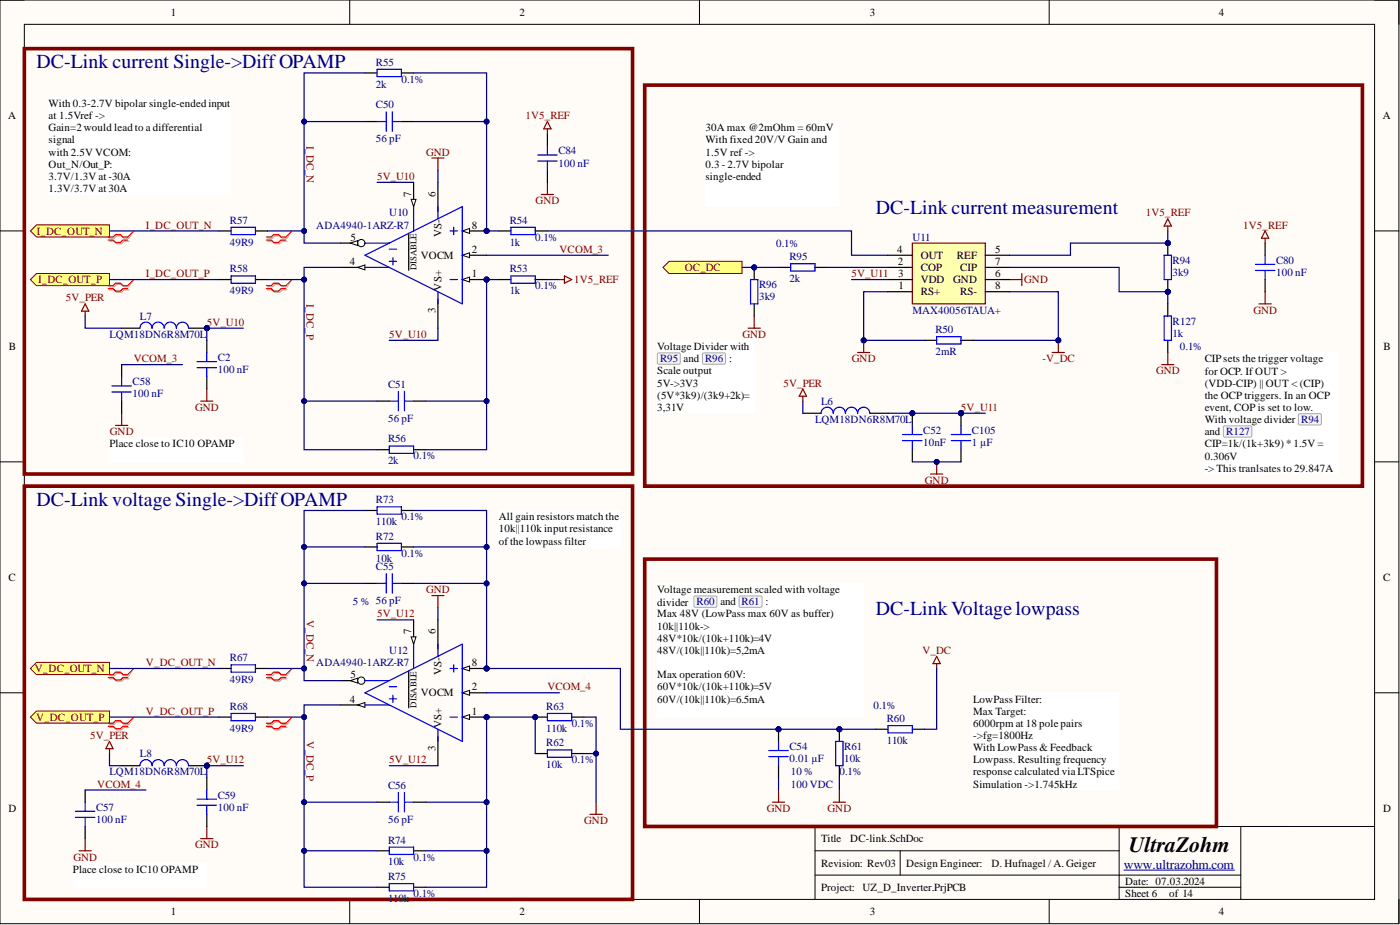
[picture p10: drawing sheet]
<svg xmlns="http://www.w3.org/2000/svg" width="292mm" height="193mm" viewBox="0 0 292 193" stroke-linecap="round" stroke-linejoin="round" font-family="sans-serif">
<defs><g id="words">
<text font-size="4.6" x="235.5" y="177.7">UltraZohm</text>
<g font-size="4.1" fill="#000080">
<text x="7.6" y="14.3">DC-Link current Single-&gt;DiffOPAMP</text>
<text x="182.7" y="44.7">DC-Link current measurement</text>
<text x="7.6" y="105.6">DC-Link voltage Single-&gt;DiffOPAMP</text>
<text x="182.7" y="128.4">DC-LinkVoltagelowpass</text>
</g>
<text font-size="2.8" fill="#000080" x="234.5" y="181.2">www.ultrazohm.com</text>
<g font-size="2.3">
<text x="35.6" y="3.3">1</text>
<text x="108.4" y="3.3">2</text>
<text x="181.5" y="3.3">3</text>
<text x="254.3" y="3.3">4</text>
<text x="10.2" y="22.3">With 0.3-2.7V bipolar single-ended input</text>
<text x="1.7" y="24.9">A</text>
<text x="10.2" y="24.9">at 1.5Vref -&gt;</text>
<text x="10.2" y="27.4">Gain=2 would lead to a differential</text>
<text x="10.2" y="29.9">signal</text>
<text x="147.2" y="27.4">30A max @2mOhm = 60mV</text>
<text x="147.2" y="29.9">With fixed 20V/V Gain and</text>
<text x="288.5" y="24.9">A</text>
<text x="10.2" y="32.5">with 2.5V VCOM:</text>
<text x="10.2" y="35">Out_N/Out_P:</text>
<text x="147.2" y="32.5">1.5V ref -&gt;</text>
<text x="147.2" y="35">0.3 - 2.7V bipolar</text>
<text x="10.2" y="37.5">3.7V/1.3V at -30A</text>
<text x="10.2" y="40.1">1.3V/3.7V at 30A</text>
<text x="85.8" y="41.1" transform="rotate(-90 85.8 41.1)">7</text>
<text x="90.9" y="41.1" transform="rotate(-90 90.9 41.1)">6</text>
<text x="147.2" y="37.5">single-ended</text>
<text x="98.5" y="47.7">8</text>
<text x="73.1" y="50.2">5</text>
<text x="92.1" y="49.5" transform="rotate(-90 92.1 49.5)">VS-</text>
<text x="98.5" y="52.7">2</text>
<text x="187.2" y="52.7">4</text>
<text x="207.6" y="52.7">5</text>
<text x="73" y="55.3">4</text>
<text x="87.8" y="54">VOCM</text>
<text x="98.5" y="57.8">1</text>
<text x="187.3" y="55.3">2</text>
<text x="187.4" y="57.8">3</text>
<text x="192.1" y="56.5">COP</text>
<text x="192.1" y="59.1">VDD</text>
<text x="192.1" y="54">OUT</text>
<text x="198.9" y="59.1">GND</text>
<text x="199.7" y="54">REF</text>
<text x="200.3" y="56.5">CIP</text>
<text x="207.6" y="55.3">7</text>
<text x="207.6" y="57.8">6</text>
<text x="90.9" y="65.3" transform="rotate(-90 90.9 65.3)">3</text>
<text x="92.1" y="60.6" transform="rotate(-90 92.1 60.6)">VS+</text>
<text x="187.5" y="60.3">1</text>
<text x="192.1" y="61.6">RS+</text>
<text x="200.3" y="61.6">RS-</text>
<text x="207.6" y="60.3">8</text>
<text x="1.9" y="73">B</text>
<text x="137.1" y="73">Voltage Divider with</text>
<text x="251.3" y="75.6">CIP sets the trigger voltage</text>
<text x="288.7" y="73">B</text>
<text x="137.1" y="78.1">Scale output</text>
<text x="137.1" y="80.7">5V-&gt;3V3</text>
<text x="137.1" y="83.2">(5V*3k9)/(3k9+2k)=</text>
<text x="251.3" y="78.2">for OCP. If OUT &gt;</text>
<text x="251.3" y="80.7">(VDD-CIP) || OUT &lt; (CIP)</text>
<text x="251.3" y="83.3">the OCP triggers. In an OCP</text>
<text x="137.1" y="85.8">3,31V</text>
<text x="251.3" y="85.8">event, COP is set to low.</text>
<text x="251.3" y="88.2">With voltage divider R94</text>
<text x="22.8" y="93.3">Place close to IC10 OPAMP</text>
<text x="251.3" y="90.8">and R127</text>
<text x="251.3" y="93.3">CIP=1k/(1k+3k9) *1.5V =</text>
<text x="251.3" y="95.9">0.306V</text>
<text x="251.3" y="98.4">-&gt; This tranlsates to 29.847A</text>
<text x="104.1" y="108.5">All gain resistors match the</text>
<text x="104.1" y="111.1">10k||110k input resistance</text>
<text x="104.1" y="113.6">ofthe lowpass filter</text>
<text x="1.8" y="121.2">C</text>
<text x="137.1" y="123.7">Voltage measurement scaled with voltage</text>
<text x="288.6" y="121.2">C</text>
<text x="137.1" y="126.4">divider</text>
<text x="137.1" y="128.8">Max 48V (LowPass max 60V as buffer)</text>
<text x="137.1" y="131.3">10k||110k-&gt;</text>
<text x="85.8" y="132.4" transform="rotate(-90 85.8 132.4)">7</text>
<text x="90.9" y="132.4" transform="rotate(-90 90.9 132.4)">6</text>
<text x="137.1" y="133.9">48V*10k/(10k+110k)=4V</text>
<text x="137.1" y="136.4">48V/(10k||110k)=5,2mA</text>
<text x="73.1" y="141.5">5</text>
<text x="92.1" y="140.8" transform="rotate(-90 92.1 140.8)">VS-</text>
<text x="98.5" y="138.9">8</text>
<text x="137.1" y="141.5">Max operation 60V:</text>
<text x="73" y="146.6">4</text>
<text x="87.8" y="145.3">VOCM</text>
<text x="98.5" y="144">2</text>
<text x="98.5" y="149.1">1</text>
<text x="137.1" y="144">60V*10k/(10k+110k)=5V</text>
<text x="137.1" y="146.6">60V/(10k||110k)=6.5mA</text>
<text x="203" y="146.6">LowPass Filter:</text>
<text x="203" y="149.1">Max Target:</text>
<text x="92.1" y="151.9" transform="rotate(-90 92.1 151.9)">VS+</text>
<text x="203" y="151.6">6000rpm at 18 pole pairs</text>
<text x="203" y="154.2">-&gt;fg=1800Hz</text>
<text x="90.9" y="156.6" transform="rotate(-90 90.9 156.6)">3</text>
<text x="203" y="156.7">With LowPass &amp; Feedback</text>
<text x="203" y="159.2">Lowpass. Resulting frequency</text>
<text x="203" y="161.8">response calculated via LTSpice</text>
<text x="203" y="164.3">Simulation -&gt;1.745kHz</text>
<text x="1.8" y="169.4">D</text>
<text x="288.6" y="169.4">D</text>
<text x="171.3" y="175.7">Title</text>
<text x="177.4" y="175.7">DC-link.SchDoc</text>
<text x="15.2" y="182.1">Place close to IC10 OPAMP</text>
<text x="171.3" y="180.8">Revision: Rev03</text>
<text x="171.3" y="185.9">Project: UZ_D_Inverter.PrjPCB</text>
<text x="189.1" y="180.8">Design Engineer:</text>
<text x="206.8" y="180.8">D. Hufnagel / A. Geiger</text>
<text x="234.8" y="184.6">Date: 07.03.2024</text>
<text x="35.6" y="190.9">1</text>
<text x="108.4" y="190.9">2</text>
<text x="181.5" y="190.9">3</text>
<text x="234.8" y="187.1">Sheet 6</text>
<text x="243.9" y="187.1">of 14</text>
<text x="254.3" y="190.9">4</text>
</g>
<g font-size="2.3" fill="#000080">
<text x="78.4" y="13.7">R55</text>
<text x="83.8" y="17.2">0.1%</text>
<text x="78.4" y="22.6">C50</text>
<text x="78.4" y="18.3">2k</text>
<text x="78.4" y="29.7">56 pF</text>
<text x="116.5" y="32.2">C84</text>
<text x="116.5" y="34.7">100 nF</text>
<text x="48" y="46.7">R57</text>
<text x="66" y="47.7">ADA4940-1ARZ-R7</text>
<text x="81.2" y="45.1">U10</text>
<text x="106.3" y="46.7">R54</text>
<text x="48" y="51.2">49R9</text>
<text x="106.3" y="51.2">1k</text>
<text x="111.7" y="50.2">0.1%</text>
<text x="161.9" y="51.5">0.1%</text>
<text x="190.4" y="50.2">U11</text>
<text x="48" y="56.8">R58</text>
<text x="106.3" y="56.8">R53</text>
<text x="164.7" y="54.3">R95</text>
<text x="164.7" y="58.8">2k</text>
<text x="244.7" y="55">R94</text>
<text x="244.7" y="57.6">3k9</text>
<text x="266.2" y="55">C80</text>
<text x="266.2" y="57.6">100 nF</text>
<text x="48" y="61.4">49R9</text>
<text x="106.3" y="61.4">1k</text>
<text x="111.7" y="60.3">0.1%</text>
<text x="158.4" y="60.1">R96</text>
<text x="158.4" y="62.6">3k9</text>
<text x="190.4" y="65.4">MAX40056TAUA+</text>
<text x="22.8" y="70.5">LQM18DN6R8M70L</text>
<text x="29.2" y="66.7">L7</text>
<text x="195.2" y="69.5">R50</text>
<text x="244.7" y="67.7">R127</text>
<text x="244.7" y="70.2">1k</text>
<text x="45.4" y="75.3">C2</text>
<text x="45.4" y="77.8">100 nF</text>
<text x="195.2" y="74">2mR</text>
<text x="246.2" y="73">0.1%</text>
<text x="27.7" y="80.4">C58</text>
<text x="27.7" y="82.9">100 nF</text>
<text x="81" y="80.9">C51</text>
<text x="81" y="88">56 pF</text>
<text x="170" y="88.2">LQM18DN6R8M70L</text>
<text x="171.3" y="84.4">L6</text>
<text x="81" y="92.3">R56</text>
<text x="86.3" y="95.8">0.1%</text>
<text x="192.6" y="90.5">C52</text>
<text x="192.6" y="93.1">10nF</text>
<text x="202.8" y="90.5">C105</text>
<text x="202.8" y="93.1">1 µF</text>
<text x="81" y="96.9">2k</text>
<text x="78.4" y="105">R73</text>
<text x="78.4" y="112.6">R72</text>
<text x="78.4" y="109.5">110k</text>
<text x="83.8" y="108.5">0.1%</text>
<text x="78.4" y="117.1">10k</text>
<text x="78.4" y="118.9">C55</text>
<text x="83.8" y="116.1">0.1%</text>
<text x="73.6" y="126.3">5 % 56 pF</text>
<text x="48" y="137.9">R67</text>
<text x="81.2" y="136.4">U12</text>
<text x="48" y="142.5">49R9</text>
<text x="66" y="138.9">ADA4940-1ARZ-R7</text>
<text x="48" y="148.1">R68</text>
<text x="114" y="148.1">R63</text>
<text x="182.2" y="147.8">0.1%</text>
<text x="48" y="152.6">49R9</text>
<text x="114" y="155.7">R62</text>
<text x="114" y="152.6">110k</text>
<text x="119.3" y="151.6">0.1%</text>
<text x="185" y="150.6">R60</text>
<text x="185" y="155.2">110k</text>
<text x="22.8" y="161.8">LQM18DN6R8M70L</text>
<text x="29.2" y="158">L8</text>
<text x="114" y="160.2">10k</text>
<text x="119.3" y="159.2">0.1%</text>
<text x="164.7" y="156.4">C54</text>
<text x="164.7" y="159">0.01 µF</text>
<text x="165" y="161.8">10 %</text>
<text x="175.1" y="161.8">0.1%</text>
<text x="176.1" y="156.4">R61</text>
<text x="176.1" y="159">10k</text>
<text x="45.4" y="166.6">C59</text>
<text x="81" y="164.6">C56</text>
<text x="165" y="164.3">100 VDC</text>
<text x="20.1" y="169.1">C57</text>
<text x="20.1" y="171.7">100 nF</text>
<text x="45.4" y="169.1">100 nF</text>
<text x="81" y="171.7">56 pF</text>
<text x="81" y="176">R74</text>
<text x="86.3" y="179.5">0.1%</text>
<text x="81" y="180.5">10k</text>
<text x="81" y="183.6">R75</text>
<text x="81" y="188.1">110k</text>
<text x="86.3" y="187.1">0.1%</text>
</g>
<g font-size="2.3" fill="#800000">
<text x="109.6" y="24.9">1V5_REF</text>
<text x="64" y="30.4" transform="rotate(90 64 30.4)">I_DC_N</text>
<text x="88.9" y="32.5">GND</text>
<text x="78.7" y="37.5">5V_U10</text>
<text x="30.5" y="47.7">I_DC_OUT_N</text>
<text x="111.8" y="42.6">GND</text>
<text x="239.1" y="45.1">1V5_REF</text>
<text x="259.4" y="47.7">1V5_REF</text>
<text x="7.7" y="48.9">I_DC_OUT_N</text>
<text x="116.7" y="52.7">VCOM_3</text>
<text x="8" y="59.1">I_DC_OUT_P</text>
<text x="30.5" y="57.8">I_DC_OUT_P</text>
<text x="119.8" y="59.1">1V5_REF</text>
<text x="142.9" y="56.5">OC_DC</text>
<text x="177.7" y="57.8">5V_U11</text>
<text x="213.7" y="59.1">GND</text>
<text x="13.7" y="62.9">5V_PER</text>
<text x="64" y="63.4" transform="rotate(90 64 63.4)">I_DC_P</text>
<text x="261.5" y="65.4">GND</text>
<text x="43.1" y="68">5V_U10</text>
<text x="81.2" y="70.5">5V_U10</text>
<text x="154.9" y="70.5">GND</text>
<text x="27.9" y="75.6">VCOM_3</text>
<text x="177.7" y="75.6">GND</text>
<text x="217.5" y="75.6">-V_DC</text>
<text x="163.4" y="80.6">5V_PER</text>
<text x="241.2" y="78.1">GND</text>
<text x="40.7" y="85.7">GND</text>
<text x="200.5" y="85.7">5V_U11</text>
<text x="22.9" y="90.8">GND</text>
<text x="193" y="100.9">GND</text>
<text x="88.9" y="123.7">GND</text>
<text x="64" y="129.3" transform="rotate(90 64 129.3)">V_DC_N</text>
<text x="78.7" y="128.8">5V_U12</text>
<text x="192.5" y="136.4">V_DC</text>
<text x="7.3" y="140.2">V_DC_OUT_N</text>
<text x="30.5" y="138.9">V_DC_OUT_N</text>
<text x="30.5" y="149.1">V_DC_OUT_P</text>
<text x="114.2" y="144">VCOM_4</text>
<text x="7.5" y="150.4">V_DC_OUT_P</text>
<text x="18.8" y="154.2">5V_PER</text>
<text x="64" y="154.7" transform="rotate(90 64 154.7)">V_DC_P</text>
<text x="43.1" y="159.2">5V_U12</text>
<text x="81.2" y="159.2">5V_U12</text>
<text x="20.3" y="164.3">VCOM_4</text>
<text x="121.9" y="171.9">GND</text>
<text x="160" y="169.4">GND</text>
<text x="172.7" y="169.4">GND</text>
<text x="15.3" y="179.5">GND</text>
<text x="40.7" y="177">GND</text>
</g>
<g font-size="2.3" fill="#00008b">
<text x="137.7" y="75.6">R95 and R96 :</text>
<text x="145.3" y="126.3">R60 and R61 :</text>
</g>
<g font-size="1.9">
<text x="86.9" y="56.4" transform="rotate(-90 86.9 56.4)">DISABLE</text>
<text x="86.9" y="147.7" transform="rotate(-90 86.9 147.7)">DISABLE</text>
</g>
</g></defs>
<path d="M0 0h291.9v192.7h-291.9z" fill-rule="evenodd" fill="#fffcf8"/>
<path d="M0 0h291.9v192.7h-291.9z" fill="none" stroke="#000" stroke-width=".21"/>
<path d="M5.1 5.1h281.7v182.5h-281.7z" fill-rule="evenodd" fill="#fffcf8"/>
<g fill="none" stroke="#000" stroke-width=".21">
<path d="M0 0h5.1M5.1 5.1h281.7v182.5h-281.7zM73 0v5.1M145.9 0v5.1M218.9 0v5.1M286.8 0h5.1v5.1M0 48.2h5.1M286.8 48.2h5.1M0 96.4h5.1M286.8 96.4h5.1M0 144.5h5.1M286.8 144.5h5.1"/>
<path d="M170 177.5h63.5M187.8 177.5v5.1M233.5 172.4v15.2M258.9 172.4v15.2M286.8 172.4h-116.8v15.2M73 187.6v5.1M145.9 187.6v5.1M170 182.6h88.9M218.9 187.6v5.1M233.5 185.1h25.4M291.9 187.6v5.1"/>
</g>
<path d="M234.5 181.5h23.1" fill="none" stroke="#000080" stroke-width=".21"/>
<path d="M219.5 73.5h2.6M220.8 71v2.5" fill="none" stroke="#800000" stroke-width=".25"/>
<circle cx="220.8" cy="71" r=".51" fill="#000080"/>
<circle cx="220.8" cy="71" r=".51" fill="none" stroke="#000080" stroke-width=".21"/>
<path d="M178.9 73.5h2.6M180.2 71v2.5" fill="none" stroke="#800000" stroke-width=".25"/>
<circle cx="180.2" cy="71" r=".51" fill="#000080"/>
<circle cx="180.2" cy="71" r=".51" fill="none" stroke="#000080" stroke-width=".21"/>
<path d="M90.1 33h2.5M91.4 33v2.5" fill="none" stroke="#800000" stroke-width=".25"/>
<path d="M76.1 25.4h2.6M83.8 25.4h2.5" fill="none" stroke="#000" stroke-width=".25"/>
<path d="M78.7 25.4h1.9M80.6 23.3v4.1M81.9 25.4h1.9M81.9 23.3v4.1" fill="none" stroke="#00f" stroke-width=".25"/>
<path d="M6.3 48.2l1.3-1.3h15.2v2.5h-15.2z" fill-rule="evenodd" fill="#ffff80"/>
<path d="M6.3 48.2l1.3-1.3h15.2v2.5h-15.2z" fill="none" stroke="#800000" stroke-width=".21"/>
<path d="M6.3 58.3l1.3-1.2h15.2v2.5h-15.2z" fill-rule="evenodd" fill="#ffff80"/>
<path d="M6.3 58.3l1.3-1.2h15.2v2.5h-15.2z" fill="none" stroke="#800000" stroke-width=".21"/>
<path d="M22.8 50.3h1.1l.5 .5h1l.5-.5h1M22.8 49.7h1.1l.5-.5h1l.5 .5h1M22.8 59.8h1.1l.5-.5h1l.5 .5h1M22.8 60.5h1.1l.5 .5h1l.5-.5h1" fill="none" stroke="#d0a19e" stroke-width=".25"/>
<path d="M27.9 48.2l-1 1.5M27.9 58.3l-1 1.5" fill="none" stroke="#d0a19e" stroke-width=".21"/>
<path d="M22.6 50.1h1l.5 .5h1l.5-.5h1M22.6 49.4h1l.5-.5h1l.5 .5h1M22.6 59.6h1l.5-.5h1l.5 .5h1M22.6 60.2h1l.5 .5h1l.5-.5h1" fill="none" stroke="#f00" stroke-width=".25"/>
<path d="M27.9 48.2l-1.3 1.2M27.9 58.3l-1.3 1.3" fill="none" stroke="#f00" stroke-width=".21"/>
<g fill="none" stroke="#000" stroke-width=".25">
<path d="M76.1 15.2h2.6M83.8 15.2h2.5M45.7 48.2h2.5M45.7 58.3h2.5M53.3 48.2h2.5M53.3 58.3h2.5M104.1 48.2h2.5M104.1 58.3h2.5M111.7 48.2h2.5M111.7 58.3h2.5M78.7 83.7h2.5M78.7 93.8h2.5"/>
<path d="M86.3 83.7h2.5M86.3 93.8h2.5"/>
</g>
<path d="M78.7 14.5h5.1v1.5h-5.1zM48.2 47.4h5.1v1.5h-5.1zM48.2 57.6h5.1v1.5h-5.1zM106.6 47.4h5.1v1.5h-5.1zM106.6 57.6h5.1v1.5h-5.1zM81.2 83.7h1.9M81.2 93.1h5.1v1.5h-5.1zM83.1 81.6v4.1M84.4 83.7h1.9M84.4 81.6v4.1" fill="none" stroke="#00f" stroke-width=".25"/>
<path d="M90.1 124.2h2.5M91.4 124.2v2.6" fill="none" stroke="#800000" stroke-width=".25"/>
<path d="M6.3 139.5l1.3-1.3h15.2v2.5h-15.2z" fill-rule="evenodd" fill="#ffff80"/>
<path d="M6.3 139.5l1.3-1.3h15.2v2.5h-15.2z" fill="none" stroke="#800000" stroke-width=".21"/>
<path d="M6.3 149.6l1.3-1.3h15.2v2.6h-15.2z" fill-rule="evenodd" fill="#ffff80"/>
<path d="M6.3 149.6l1.3-1.3h15.2v2.6h-15.2z" fill="none" stroke="#800000" stroke-width=".21"/>
<path d="M22.8 141.6h1.1l.5 .5h1l.5-.5h1M22.8 141h1.1l.5-.5h1l.5 .5h1M22.8 151.8h1.1l.5 .5h1l.5-.5h1M22.8 151.1h1.1l.5-.5h1l.5 .5h1" fill="none" stroke="#d0a19e" stroke-width=".25"/>
<path d="M27.9 139.5l-1 1.5M27.9 149.6l-1 1.5" fill="none" stroke="#d0a19e" stroke-width=".21"/>
<path d="M22.6 141.4h1l.5 .5h1l.5-.5h1M22.6 140.7h1l.5-.5h1l.5 .5h1M22.6 151.5h1l.5 .5h1l.5-.5h1M22.6 150.9h1l.5-.5h1l.5 .5h1" fill="none" stroke="#f00" stroke-width=".25"/>
<path d="M27.9 139.5l-1.3 1.2M27.9 149.6l-1.3 1.3" fill="none" stroke="#f00" stroke-width=".21"/>
<path d="M45.7 139.5h2.5M53.3 139.5h2.5M45.7 149.6h2.5M53.3 149.6h2.5M78.7 167.3h2.5M86.3 167.3h2.5" fill="none" stroke="#000" stroke-width=".25"/>
<path d="M48.2 138.7h5.1v1.5h-5.1zM48.2 148.8h5.1v1.6h-5.1zM81.2 167.3h1.9M83.1 165.3v4.1M84.4 167.3h1.9M84.4 165.3v4.1" fill="none" stroke="#00f" stroke-width=".25"/>
<path d="M137.1 121.7h43.1v27.9h-43.1z" fill-rule="evenodd" fill="#fff"/>
<path d="M137.1 121.7h43.1v27.9h-43.1z" fill="none" stroke="#fff" stroke-width=".21"/>
<path d="M144.9 124.4h4.5l.2 .2-.1 1.9-.2 .2h-4.4l-.1-.3v-1.8z" fill="#f5f5f5"/>
<path d="M144.9 124.4h4.5l.2 .2-.1 1.9-.2 .2h-4.4l-.1-.3v-1.8z" fill="none" stroke="#a9a9a9" stroke-width=".21"/>
<path d="M154.3 124.4h4.6l.1 .2v1.9l-.3 .2h-4.4l-.1-.3v-1.8z" fill="#f5f5f5"/>
<path d="M154.3 124.4h4.6l.1 .2v1.9l-.3 .2h-4.4l-.1-.3v-1.8z" fill="none" stroke="#a9a9a9" stroke-width=".21"/>
<path d="M182.7 152.1h2.6M190.4 152.1h2.5" fill="none" stroke="#000" stroke-width=".25"/>
<path d="M185.3 151.4h5.1v1.5h-5.1z" fill="none" stroke="#00f" stroke-width=".25"/>
<g fill="none" stroke="#800000" stroke-width=".25">
<path d="M17.8 64.9v1M17.8 63.4l.7 1.5h-1.5zM24.1 88.7h2.5M25.4 86.2v2.5M41.9 83.7h2.5M43.1 81.1v2.6M195.4 136.9l.8 1.5h-1.5zM195.4 138.4v1.1M22.8 154.7l.8 1.5h-1.5zM22.8 156.2v1M16.5 177.5h2.5M17.8 175v2.5"/>
<path d="M41.9 175h2.5M43.1 172.4v2.6M173.9 167.3h2.5M175.1 164.8v2.5"/>
</g>
<path d="M22.8 91.3h28v5.1h-28z" fill-rule="evenodd" fill="#fff"/>
<path d="M22.8 91.3h28v5.1h-28z" fill="none" stroke="#fff" stroke-width=".21"/>
<path d="M15.2 180h27.9v5.1h-27.9z" fill-rule="evenodd" fill="#fff"/>
<path d="M15.2 180h27.9v5.1h-27.9z" fill="none" stroke="#fff" stroke-width=".21"/>
<path d="M55.8 50.3h1.1l.5 .5h1l.5-.5h1M55.8 49.7h1.1l.5-.5h1l.5 .5h1M55.8 59.8h1.1l.5-.5h1l.5 .5h1M55.8 60.5h1.1l.5 .5h1l.5-.5h1M55.8 151.8h1.1l.5 .5h1l.5-.5h1M55.8 151.1h1.1l.5-.5h1l.5 .5h1M55.8 141.6h1.1l.5 .5h1l.5-.5h1M55.8 141h1.1l.5-.5h1l.5 .5h1" fill="none" stroke="#d0a19e" stroke-width=".25"/>
<path d="M60.9 48.2l-1 1.5M60.9 58.3l-1 1.5M60.9 139.5l-1 1.5M60.9 149.6l-1 1.5" fill="none" stroke="#d0a19e" stroke-width=".21"/>
<path d="M55.6 50.1h1l.5 .5h1l.5-.5h1M55.6 49.4h1l.5-.5h1l.5 .5h1M55.6 59.6h1l.5-.5h1l.5 .5h1M55.6 60.2h1l.5 .5h1l.5-.5h1M55.6 151.5h1l.5 .5h1l.5-.5h1M55.6 150.9h1l.5-.5h1l.5 .5h1M55.6 141.4h1l.5 .5h1l.5-.5h1M55.6 140.7h1l.5-.5h1l.5 .5h1" fill="none" stroke="#f00" stroke-width=".25"/>
<path d="M60.9 48.2l-1.3 1.2M60.9 58.3l-1.3 1.3M60.9 139.5l-1.3 1.2M60.9 149.6l-1.3 1.3" fill="none" stroke="#f00" stroke-width=".21"/>
<circle cx="175.1" cy="152.1" r=".51" fill="#000080"/>
<circle cx="175.1" cy="152.1" r=".51" fill="none" stroke="#000080" stroke-width=".21"/>
<path d="M175.1 152.1v2.6M175.1 159.7v2.6" fill="none" stroke="#000" stroke-width=".25"/>
<circle cx="175.1" cy="152.1" r=".51" fill="#000080"/>
<circle cx="175.1" cy="152.1" r=".51" fill="none" stroke="#000080" stroke-width=".21"/>
<path d="M195.4 70.2h5.1v1.6h-5.1zM171.3 86.2a1.27 1.27 0 0 1 1.3-1.3 1.27 1.27 0 0 1 1.3 1.3 1.27 1.27 0 0 1 1.2-1.3 1.27 1.27 0 0 1 1.3 1.3 1.27 1.27 0 0 1 1.3-1.3 1.27 1.27 0 0 1 1.2 1.3 1.27 1.27 0 0 1 1.3-1.3 1.27 1.27 0 0 1 1.3 1.3M174.4 154.7h1.5v5h-1.5z" fill="none" stroke="#00f" stroke-width=".25"/>
<path d="M192.9 71h2.5M200.5 71h2.5M167.5 86.2h3.8M181.5 86.2h3.8" fill="none" stroke="#000" stroke-width=".25"/>
<path d="M114.2 38v2.6M112.9 40.6h2.6M210.7 58.3h2.5M213.2 57.1v2.5M262.7 63.4h2.5M264 60.9v2.5" fill="none" stroke="#800000" stroke-width=".25"/>
<path d="M5.1 10.1h126.9v88.8h-126.9zM134.5 17.8h149.8v83.6h-149.8zM5.1 101.4h126.9v86.2h-126.9zM134.5 116.6h119.3v55.8h-119.3z" fill="none" stroke="#800000" stroke-width=".76"/>
<circle cx="43.1" cy="159.7" r=".51" fill="#000080"/>
<circle cx="43.1" cy="159.7" r=".51" fill="none" stroke="#000080" stroke-width=".21"/>
<path d="M29.2 159.7a1.27 1.27 0 0 1 1.3-1.2 1.27 1.27 0 0 1 1.2 1.2 1.27 1.27 0 0 1 1.3-1.2 1.27 1.27 0 0 1 1.3 1.2 1.27 1.27 0 0 1 1.2-1.2 1.27 1.27 0 0 1 1.3 1.2 1.27 1.27 0 0 1 1.3-1.2 1.27 1.27 0 0 1 1.2 1.2" fill="none" stroke="#00f" stroke-width=".25"/>
<path d="M25.4 159.7h3.8M39.3 159.7h3.8" fill="none" stroke="#000" stroke-width=".25"/>
<circle cx="43.1" cy="159.7" r=".51" fill="#000080"/>
<circle cx="43.1" cy="159.7" r=".51" fill="none" stroke="#000080" stroke-width=".21"/>
<path d="M167.5 81.1l.8 1.6h-1.6zM167.5 82.7v1" fill="none" stroke="#800000" stroke-width=".25"/>
<circle cx="43.1" cy="68.5" r=".51" fill="#000080"/>
<circle cx="43.1" cy="68.5" r=".51" fill="none" stroke="#000080" stroke-width=".21"/>
<path d="M29.2 68.5a1.27 1.27 0 0 1 1.3-1.3 1.27 1.27 0 0 1 1.2 1.3 1.27 1.27 0 0 1 1.3-1.3 1.27 1.27 0 0 1 1.3 1.3 1.27 1.27 0 0 1 1.2-1.3 1.27 1.27 0 0 1 1.3 1.3 1.27 1.27 0 0 1 1.3-1.3 1.27 1.27 0 0 1 1.2 1.3" fill="none" stroke="#00f" stroke-width=".25"/>
<path d="M25.4 68.5h3.8M39.3 68.5h3.8" fill="none" stroke="#000" stroke-width=".25"/>
<circle cx="43.1" cy="68.5" r=".51" fill="#000080"/>
<circle cx="43.1" cy="68.5" r=".51" fill="none" stroke="#000080" stroke-width=".21"/>
<circle cx="43.1" cy="68.5" r=".51" fill="#000080"/>
<circle cx="43.1" cy="68.5" r=".51" fill="none" stroke="#000080" stroke-width=".21"/>
<circle cx="43.1" cy="159.7" r=".51" fill="#000080"/>
<circle cx="43.1" cy="159.7" r=".51" fill="none" stroke="#000080" stroke-width=".21"/>
<path d="M123.1 169.9h2.5M124.4 167.3v2.6" fill="none" stroke="#800000" stroke-width=".25"/>
<path d="M111.7 157.2h2.5M119.3 157.2h2.5" fill="none" stroke="#000" stroke-width=".25"/>
<path d="M114.2 156.4h5.1v1.6h-5.1z" fill="none" stroke="#00f" stroke-width=".25"/>
<circle cx="111.7" cy="149.6" r=".51" fill="#000080"/>
<circle cx="111.7" cy="149.6" r=".51" fill="none" stroke="#000080" stroke-width=".21"/>
<path d="M111.7 149.6h2.5" fill="none" stroke="#000" stroke-width=".25"/>
<circle cx="111.7" cy="149.6" r=".51" fill="#000080"/>
<circle cx="111.7" cy="149.6" r=".51" fill="none" stroke="#000080" stroke-width=".21"/>
<path d="M76.1 114.1h2.6M76.1 106.5h2.6M83.8 114.1h2.5M83.8 106.5h2.5M119.3 149.6h2.5M78.7 177.5h2.5M86.3 177.5h2.5M78.7 185.1h2.5M86.3 185.1h2.5" fill="none" stroke="#000" stroke-width=".25"/>
<path d="M78.7 105.7h5.1v1.6h-5.1zM78.7 113.3h5.1v1.6h-5.1zM114.2 148.8h5.1v1.6h-5.1zM81.2 176.7h5.1v1.5h-5.1zM81.2 184.3h5.1v1.6h-5.1z" fill="none" stroke="#00f" stroke-width=".25"/>
<path d="M190.4 50.7h15.2v12.7h-15.2z" fill-rule="evenodd" fill="#ffffb0"/>
<path d="M190.4 50.7h15.2v12.7h-15.2zM194.2 98.9h2.5M195.4 96.4v2.5" fill="none" stroke="#800000" stroke-width=".25"/>
<path d="M185.3 55.8h5.1M185.3 58.3h5.1M185.3 53.3h5.1M205.6 55.8h5.1M205.6 58.3h5.1M205.6 53.3h5.1M185.3 60.9h5.1M205.6 60.9h5.1" fill="none" stroke="#000" stroke-width=".25"/>
<circle cx="195.4" cy="96.4" r=".51" fill="#000080"/>
<circle cx="195.4" cy="96.4" r=".51" fill="none" stroke="#000080" stroke-width=".21"/>
<circle cx="190.4" cy="86.2" r=".51" fill="#000080"/>
<circle cx="190.4" cy="86.2" r=".51" fill="none" stroke="#000080" stroke-width=".21"/>
<path d="M190.4 86.2v2.5M190.4 93.8v2.6" fill="none" stroke="#000" stroke-width=".25"/>
<circle cx="190.4" cy="86.2" r=".51" fill="#000080"/>
<circle cx="190.4" cy="86.2" r=".51" fill="none" stroke="#000080" stroke-width=".21"/>
<path d="M188.3 90.6h4.1M188.3 91.9h4.1M190.4 88.7v1.9M190.4 91.9v1.9" fill="none" stroke="#00f" stroke-width=".25"/>
<circle cx="200.5" cy="86.2" r=".51" fill="#000080"/>
<circle cx="200.5" cy="86.2" r=".51" fill="none" stroke="#000080" stroke-width=".21"/>
<path d="M200.5 86.2v2.5M200.5 93.8v2.6" fill="none" stroke="#000" stroke-width=".25"/>
<circle cx="200.5" cy="86.2" r=".51" fill="#000080"/>
<circle cx="200.5" cy="86.2" r=".51" fill="none" stroke="#000080" stroke-width=".21"/>
<path d="M242.9 65.9h1.5v5.1h-1.5zM198.5 90.6h4M198.5 91.9h4M200.5 88.7v1.9M200.5 91.9v1.9" fill="none" stroke="#00f" stroke-width=".25"/>
<path d="M243.7 63.4v2.5M243.7 71v2.5" fill="none" stroke="#000" stroke-width=".25"/>
<path d="M242.4 76.1h2.5M243.7 73.5v2.6" fill="none" stroke="#800000" stroke-width=".25"/>
<path d="M251.3 73.5h27.9v25.4h-27.9z" fill-rule="evenodd" fill="#fff"/>
<path d="M251.3 73.5h27.9v25.4h-27.9z" fill="none" stroke="#fff" stroke-width=".21"/>
<path d="M270.9 86.4l.3-.1h4.3l.2 .3v1.9l-.3 .2-4.4-.1-.1-.2z" fill="#f5f5f5"/>
<path d="M270.9 86.4l.3-.1h4.3l.2 .3v1.9l-.3 .2-4.4-.1-.1-.2z" fill="none" stroke="#a9a9a9" stroke-width=".21"/>
<path d="M255.4 88.9h5.6l.2 .2-.1 2-.2 .1h-5.5l-.2-.3v-1.8z" fill="#f5f5f5"/>
<path d="M255.4 88.9h5.6l.2 .2-.1 2-.2 .1h-5.5l-.2-.3v-1.8z" fill="none" stroke="#a9a9a9" stroke-width=".21"/>
<path d="M138.3 55.8l1.3-1.3h15.2v2.6h-15.2z" fill-rule="evenodd" fill="#ffff80"/>
<path d="M138.3 55.8l1.3-1.3h15.2v2.6h-15.2z" fill="none" stroke="#800000" stroke-width=".21"/>
<circle cx="200.5" cy="86.2" r=".51" fill="#000080"/>
<circle cx="200.5" cy="86.2" r=".51" fill="none" stroke="#000080" stroke-width=".21"/>
<path d="M156.1 68.5h2.5M157.4 65.9v2.6" fill="none" stroke="#800000" stroke-width=".25"/>
<path d="M162.4 55.8h2.6M170 55.8h2.6" fill="none" stroke="#000" stroke-width=".25"/>
<path d="M165 55h5v1.5h-5z" fill="none" stroke="#00f" stroke-width=".25"/>
<path d="M137.1 71h20.3v15.2h-20.3z" fill-rule="evenodd" fill="#fff"/>
<path d="M137.1 71h20.3v15.2h-20.3z" fill="none" stroke="#fff" stroke-width=".21"/>
<path d="M137.2 73.8l.2-.2 4.4 .1 .1 .2v1.9l-.3 .2-4.3-.1-.2-.2z" fill="#f5f5f5"/>
<path d="M137.2 73.8l.2-.2 4.4 .1 .1 .2v1.9l-.3 .2-4.3-.1-.2-.2z" fill="none" stroke="#a9a9a9" stroke-width=".21"/>
<path d="M146.7 73.7h4.5l.2 .2-.1 1.9-.2 .2-4.4-.1-.1-.2v-1.8z" fill="#f5f5f5"/>
<path d="M146.7 73.7h4.5l.2 .2-.1 1.9-.2 .2-4.4-.1-.1-.2v-1.8z" fill="none" stroke="#a9a9a9" stroke-width=".21"/>
<circle cx="101.5" cy="48.2" r=".51" fill="#000080"/>
<circle cx="101.5" cy="48.2" r=".51" fill="none" stroke="#000080" stroke-width=".21"/>
<circle cx="101.5" cy="58.3" r=".51" fill="#000080"/>
<circle cx="101.5" cy="58.3" r=".51" fill="none" stroke="#000080" stroke-width=".21"/>
<path d="M96.4 48.2h5.1" fill="none" stroke="#000" stroke-width=".25"/>
<path d="M96.4 48.2l1.6-.5v1z" fill="#f8fcff"/>
<path d="M96.4 48.2l1.6-.5v1z" fill="none" stroke="#000" stroke-width=".21"/>
<circle cx="101.5" cy="48.2" r=".51" fill="#000080"/>
<circle cx="101.5" cy="48.2" r=".51" fill="none" stroke="#000080" stroke-width=".21"/>
<path d="M96.4 53.3h5.1" fill="none" stroke="#000" stroke-width=".25"/>
<path d="M96.4 53.3l1.6-.6v1.1z" fill="#f8fcff"/>
<path d="M96.4 53.3l1.6-.6v1.1z" fill="none" stroke="#000" stroke-width=".21"/>
<path d="M71.1 55.8h5M91.4 62.4v6.1" fill="none" stroke="#000" stroke-width=".25"/>
<path d="M74.6 55.8l1.5-.5v1z" fill="#f8fcff"/>
<path d="M74.6 55.8l1.5-.5v1z" fill="none" stroke="#000" stroke-width=".21"/>
<path d="M71.1 50.7h5" fill="none" stroke="#000" stroke-width=".25"/>
<circle cx="75.4" cy="50.7" r=".76" fill="#f8fcff"/>
<circle cx="75.4" cy="50.7" r=".76" fill="none" stroke="#000" stroke-width=".21"/>
<path d="M73.1 50.7l1.5-.5v1z" fill="#f8fcff"/>
<path d="M73.1 50.7l1.5-.5v1z" fill="none" stroke="#000" stroke-width=".21"/>
<path d="M86.3 38v5.1M91.4 38v6.1" fill="none" stroke="#000" stroke-width=".25"/>
<path d="M85.8 41.6h1l-.5 1.5z" fill="#f8fcff"/>
<path d="M85.8 41.6h1l-.5 1.5z" fill="none" stroke="#000" stroke-width=".21"/>
<path d="M85.3 48.7v7.7M96.4 58.3h5.1" fill="none" stroke="#000" stroke-width=".25"/>
<path d="M96.4 58.3l1.6-.5v1z" fill="#f8fcff"/>
<path d="M96.4 58.3l1.6-.5v1z" fill="none" stroke="#000" stroke-width=".21"/>
<circle cx="101.5" cy="58.3" r=".51" fill="#000080"/>
<circle cx="101.5" cy="58.3" r=".51" fill="none" stroke="#000080" stroke-width=".21"/>
<path d="M76.1 53.3l20.3-10.2v20.3zM76.1 55.8h5.1M76.1 50.7h5.1M81.2 54.5h1.5M81.2 52h1.5M82 53.8v1.5M86.3 43.1v5.1M91.4 43.1v2.5M93.9 58.3h1.5M93.9 48.2h1.5M94.7 47.4v1.5M91.4 60.9v2.5" fill="none" stroke="#00f" stroke-width=".25"/>
<circle cx="101.5" cy="139.5" r=".51" fill="#000080"/>
<circle cx="101.5" cy="139.5" r=".51" fill="none" stroke="#000080" stroke-width=".21"/>
<circle cx="101.5" cy="149.6" r=".51" fill="#000080"/>
<circle cx="101.5" cy="149.6" r=".51" fill="none" stroke="#000080" stroke-width=".21"/>
<path d="M96.4 139.5h5.1" fill="none" stroke="#000" stroke-width=".25"/>
<path d="M96.4 139.5l1.6-.6v1.1z" fill="#f8fcff"/>
<path d="M96.4 139.5l1.6-.6v1.1z" fill="none" stroke="#000" stroke-width=".21"/>
<circle cx="101.5" cy="139.5" r=".51" fill="#000080"/>
<circle cx="101.5" cy="139.5" r=".51" fill="none" stroke="#000080" stroke-width=".21"/>
<path d="M96.4 144.5h5.1" fill="none" stroke="#000" stroke-width=".25"/>
<path d="M96.4 144.5l1.6-.5v1z" fill="#f8fcff"/>
<path d="M96.4 144.5l1.6-.5v1z" fill="none" stroke="#000" stroke-width=".21"/>
<path d="M71.1 147.1h5M91.4 153.7v6" fill="none" stroke="#000" stroke-width=".25"/>
<path d="M74.6 147.1l1.5-.5v1z" fill="#f8fcff"/>
<path d="M74.6 147.1l1.5-.5v1z" fill="none" stroke="#000" stroke-width=".21"/>
<path d="M71.1 142h5" fill="none" stroke="#000" stroke-width=".25"/>
<circle cx="75.4" cy="142" r=".76" fill="#f8fcff"/>
<circle cx="75.4" cy="142" r=".76" fill="none" stroke="#000" stroke-width=".21"/>
<path d="M73.1 142l1.5-.5v1z" fill="#f8fcff"/>
<path d="M73.1 142l1.5-.5v1z" fill="none" stroke="#000" stroke-width=".21"/>
<path d="M86.3 129.3v5.1M91.4 129.3v6.1" fill="none" stroke="#000" stroke-width=".25"/>
<path d="M85.8 132.9h1l-.5 1.5z" fill="#f8fcff"/>
<path d="M85.8 132.9h1l-.5 1.5z" fill="none" stroke="#000" stroke-width=".21"/>
<path d="M85.3 140v7.7M96.4 149.6h5.1" fill="none" stroke="#000" stroke-width=".25"/>
<path d="M96.4 149.6l1.6-.5v1z" fill="#f8fcff"/>
<path d="M96.4 149.6l1.6-.5v1z" fill="none" stroke="#000" stroke-width=".21"/>
<circle cx="101.5" cy="149.6" r=".51" fill="#000080"/>
<circle cx="101.5" cy="149.6" r=".51" fill="none" stroke="#000080" stroke-width=".21"/>
<g fill="none" stroke="#00f" stroke-width=".25">
<path d="M112.2 32.3h4M112.2 33.6h4M114.2 30.4v1.9M114.2 33.6v1.9M261.9 55.2h4.1M261.9 56.4h4.1M264 53.3v1.9M264 56.4v1.9M25.4 78.6v1.9M41.1 75.4h4.1M41.1 76.7h4.1M43.1 73.5v1.9"/>
<path d="M43.1 76.7v1.9M23.3 80.5h4.1M23.3 81.8h4.1M25.4 81.8v1.9M86.3 134.4v5.1M91.4 134.4v2.5M93.9 139.5h1.5M94.7 138.7v1.5M76.1 144.5l20.3-10.1v20.3zM76.1 147.1h5.1M76.1 142h5.1M81.2 145.8h1.5"/>
<path d="M81.2 143.3h1.5M82 145v1.6M91.4 152.1v2.6M93.9 149.6h1.5M15.7 169.2h4.1M15.7 170.5h4.1M17.8 167.3v1.9M17.8 170.5v1.9M41.1 166.7h4.1M41.1 168h4.1M43.1 164.8v1.9M43.1 168v1.9"/>
</g>
<path d="M114.2 27.9v2.5M114.2 35.5v2.5M264 50.7v2.6M264 58.3v2.6M25.4 76.1v2.5M43.1 71v2.5M43.1 78.6v2.5M25.4 83.7v2.5M17.8 164.8v2.5M17.8 172.4v2.6M43.1 162.3v2.5M43.1 169.9v2.5" fill="none" stroke="#000" stroke-width=".25"/>
<circle cx="243.7" cy="60.9" r=".51" fill="#000080"/>
<circle cx="243.7" cy="60.9" r=".51" fill="none" stroke="#000080" stroke-width=".21"/>
<circle cx="243.7" cy="50.7" r=".51" fill="#000080"/>
<circle cx="243.7" cy="50.7" r=".51" fill="none" stroke="#000080" stroke-width=".21"/>
<path d="M243.7 58.3v2.6" fill="none" stroke="#000" stroke-width=".25"/>
<circle cx="243.7" cy="60.9" r=".51" fill="#000080"/>
<circle cx="243.7" cy="60.9" r=".51" fill="none" stroke="#000080" stroke-width=".21"/>
<path d="M243.7 50.7v2.6" fill="none" stroke="#000" stroke-width=".25"/>
<circle cx="243.7" cy="50.7" r=".51" fill="#000080"/>
<circle cx="243.7" cy="50.7" r=".51" fill="none" stroke="#000080" stroke-width=".21"/>
<path d="M242.9 53.3h1.5v5h-1.5z" fill="none" stroke="#00f" stroke-width=".25"/>
<circle cx="157.4" cy="55.8" r=".51" fill="#000080"/>
<circle cx="157.4" cy="55.8" r=".51" fill="none" stroke="#000080" stroke-width=".21"/>
<path d="M157.4 55.8v2.5M157.4 63.4v2.5" fill="none" stroke="#000" stroke-width=".25"/>
<circle cx="157.4" cy="55.8" r=".51" fill="#000080"/>
<circle cx="157.4" cy="55.8" r=".51" fill="none" stroke="#000080" stroke-width=".21"/>
<path d="M156.6 58.3h1.5v5.1h-1.5z" fill="none" stroke="#00f" stroke-width=".25"/>
<path d="M91.4 35.5v2.5M71.1 55.8h-7.6v2.5h-7.7" fill="none" stroke="#000080" stroke-width=".25"/>
<circle cx="63.5" cy="58.3" r=".51" fill="#000080"/>
<circle cx="63.5" cy="58.3" r=".51" fill="none" stroke="#000080" stroke-width=".21"/>
<path d="M55.8 48.2h7.7v2.5h7.6" fill="none" stroke="#000080" stroke-width=".25"/>
<circle cx="63.5" cy="48.2" r=".51" fill="#000080"/>
<circle cx="63.5" cy="48.2" r=".51" fill="none" stroke="#000080" stroke-width=".21"/>
<path d="M63.5 58.3v25.4h15.2" fill="none" stroke="#000080" stroke-width=".25"/>
<circle cx="63.5" cy="83.7" r=".51" fill="#000080"/>
<circle cx="63.5" cy="83.7" r=".51" fill="none" stroke="#000080" stroke-width=".21"/>
<circle cx="63.5" cy="58.3" r=".51" fill="#000080"/>
<circle cx="63.5" cy="58.3" r=".51" fill="none" stroke="#000080" stroke-width=".21"/>
<path d="M76.1 25.4h-12.6v22.8" fill="none" stroke="#000080" stroke-width=".25"/>
<circle cx="63.5" cy="48.2" r=".51" fill="#000080"/>
<circle cx="63.5" cy="48.2" r=".51" fill="none" stroke="#000080" stroke-width=".21"/>
<circle cx="63.5" cy="25.4" r=".51" fill="#000080"/>
<circle cx="63.5" cy="25.4" r=".51" fill="none" stroke="#000080" stroke-width=".21"/>
<path d="M76.1 15.2h-12.6v10.2" fill="none" stroke="#000080" stroke-width=".25"/>
<circle cx="63.5" cy="25.4" r=".51" fill="#000080"/>
<circle cx="63.5" cy="25.4" r=".51" fill="none" stroke="#000080" stroke-width=".21"/>
<path d="M86.3 15.2h15.2v10.2h-15.2" fill="none" stroke="#000080" stroke-width=".25"/>
<circle cx="101.5" cy="25.4" r=".51" fill="#000080"/>
<circle cx="101.5" cy="25.4" r=".51" fill="none" stroke="#000080" stroke-width=".21"/>
<path d="M63.5 83.7v10.1h15.2" fill="none" stroke="#000080" stroke-width=".25"/>
<circle cx="63.5" cy="83.7" r=".51" fill="#000080"/>
<circle cx="63.5" cy="83.7" r=".51" fill="none" stroke="#000080" stroke-width=".21"/>
<path d="M88.8 83.7h12.7v10.1h-12.7" fill="none" stroke="#000080" stroke-width=".25"/>
<circle cx="101.5" cy="83.7" r=".51" fill="#000080"/>
<circle cx="101.5" cy="83.7" r=".51" fill="none" stroke="#000080" stroke-width=".21"/>
<path d="M101.5 58.3v25.4" fill="none" stroke="#000080" stroke-width=".25"/>
<circle cx="101.5" cy="83.7" r=".51" fill="#000080"/>
<circle cx="101.5" cy="83.7" r=".51" fill="none" stroke="#000080" stroke-width=".21"/>
<circle cx="101.5" cy="58.3" r=".51" fill="#000080"/>
<circle cx="101.5" cy="58.3" r=".51" fill="none" stroke="#000080" stroke-width=".21"/>
<path d="M101.5 25.4v22.8" fill="none" stroke="#000080" stroke-width=".25"/>
<circle cx="101.5" cy="48.2" r=".51" fill="#000080"/>
<circle cx="101.5" cy="48.2" r=".51" fill="none" stroke="#000080" stroke-width=".21"/>
<circle cx="101.5" cy="25.4" r=".51" fill="#000080"/>
<circle cx="101.5" cy="25.4" r=".51" fill="none" stroke="#000080" stroke-width=".21"/>
<path d="M91.4 126.8v2.5M71.1 147.1h-7.6v2.5h-7.7" fill="none" stroke="#000080" stroke-width=".25"/>
<circle cx="63.5" cy="149.6" r=".51" fill="#000080"/>
<circle cx="63.5" cy="149.6" r=".51" fill="none" stroke="#000080" stroke-width=".21"/>
<path d="M55.8 139.5h7.7v2.5h7.6" fill="none" stroke="#000080" stroke-width=".25"/>
<circle cx="63.5" cy="139.5" r=".51" fill="#000080"/>
<circle cx="63.5" cy="139.5" r=".51" fill="none" stroke="#000080" stroke-width=".21"/>
<path d="M195.4 139.5v12.6h-2.5M175.1 152.1h7.6M175.1 162.3v2.5" fill="none" stroke="#000080" stroke-width=".25"/>
<circle cx="175.1" cy="152.1" r=".51" fill="#000080"/>
<circle cx="175.1" cy="152.1" r=".51" fill="none" stroke="#000080" stroke-width=".21"/>
<path d="M162.4 152.1h12.7" fill="none" stroke="#000080" stroke-width=".25"/>
<circle cx="175.1" cy="152.1" r=".51" fill="#000080"/>
<circle cx="175.1" cy="152.1" r=".51" fill="none" stroke="#000080" stroke-width=".21"/>
<circle cx="162.4" cy="152.1" r=".51" fill="#000080"/>
<circle cx="162.4" cy="152.1" r=".51" fill="none" stroke="#000080" stroke-width=".21"/>
<path d="M101.5 53.3h25.4M114.2 58.3h2.5M25.4 76.1h12.7M43.1 68.5v2.5M101.5 144.5h15.2M17.8 164.8h12.7" fill="none" stroke="#000080" stroke-width=".25"/>
<circle cx="43.1" cy="68.5" r=".51" fill="#000080"/>
<circle cx="43.1" cy="68.5" r=".51" fill="none" stroke="#000080" stroke-width=".21"/>
<path d="M17.8 65.9v2.6h7.6M43.1 68.5h7.7" fill="none" stroke="#000080" stroke-width=".25"/>
<circle cx="43.1" cy="68.5" r=".51" fill="#000080"/>
<circle cx="43.1" cy="68.5" r=".51" fill="none" stroke="#000080" stroke-width=".21"/>
<path d="M78.7 38h7.6M91.4 68.5v2.5h-10.2M22.8 157.2v2.5h2.6M43.1 159.7v2.6" fill="none" stroke="#000080" stroke-width=".25"/>
<circle cx="43.1" cy="159.7" r=".51" fill="#000080"/>
<circle cx="43.1" cy="159.7" r=".51" fill="none" stroke="#000080" stroke-width=".21"/>
<path d="M43.1 159.7h7.7" fill="none" stroke="#000080" stroke-width=".25"/>
<circle cx="43.1" cy="159.7" r=".51" fill="#000080"/>
<circle cx="43.1" cy="159.7" r=".51" fill="none" stroke="#000080" stroke-width=".21"/>
<path d="M101.5 48.2h2.6M78.7 129.3h7.6M81.2 159.7h10.2" fill="none" stroke="#000080" stroke-width=".25"/>
<circle cx="101.5" cy="48.2" r=".51" fill="#000080"/>
<circle cx="101.5" cy="48.2" r=".51" fill="none" stroke="#000080" stroke-width=".21"/>
<path d="M101.5 58.3h2.6" fill="none" stroke="#000080" stroke-width=".25"/>
<circle cx="101.5" cy="58.3" r=".51" fill="#000080"/>
<circle cx="101.5" cy="58.3" r=".51" fill="none" stroke="#000080" stroke-width=".21"/>
<path d="M124.4 157.2v10.1" fill="none" stroke="#000080" stroke-width=".25"/>
<circle cx="124.4" cy="157.2" r=".51" fill="#000080"/>
<circle cx="124.4" cy="157.2" r=".51" fill="none" stroke="#000080" stroke-width=".21"/>
<path d="M121.8 149.6h2.6v7.6h-2.6" fill="none" stroke="#000080" stroke-width=".25"/>
<circle cx="124.4" cy="157.2" r=".51" fill="#000080"/>
<circle cx="124.4" cy="157.2" r=".51" fill="none" stroke="#000080" stroke-width=".21"/>
<path d="M63.5 121.7h12.6" fill="none" stroke="#000080" stroke-width=".25"/>
<circle cx="63.5" cy="121.7" r=".51" fill="#000080"/>
<circle cx="63.5" cy="121.7" r=".51" fill="none" stroke="#000080" stroke-width=".21"/>
<path d="M76.1 106.5h-12.6v33" fill="none" stroke="#000080" stroke-width=".25"/>
<circle cx="63.5" cy="114.1" r=".51" fill="#000080"/>
<circle cx="63.5" cy="114.1" r=".51" fill="none" stroke="#000080" stroke-width=".21"/>
<circle cx="63.5" cy="121.7" r=".51" fill="#000080"/>
<circle cx="63.5" cy="121.7" r=".51" fill="none" stroke="#000080" stroke-width=".21"/>
<circle cx="63.5" cy="139.5" r=".51" fill="#000080"/>
<circle cx="63.5" cy="139.5" r=".51" fill="none" stroke="#000080" stroke-width=".21"/>
<path d="M63.5 149.6v35.5h15.2" fill="none" stroke="#000080" stroke-width=".25"/>
<circle cx="63.5" cy="177.5" r=".51" fill="#000080"/>
<circle cx="63.5" cy="177.5" r=".51" fill="none" stroke="#000080" stroke-width=".21"/>
<circle cx="63.5" cy="167.3" r=".51" fill="#000080"/>
<circle cx="63.5" cy="167.3" r=".51" fill="none" stroke="#000080" stroke-width=".21"/>
<circle cx="63.5" cy="149.6" r=".51" fill="#000080"/>
<circle cx="63.5" cy="149.6" r=".51" fill="none" stroke="#000080" stroke-width=".21"/>
<path d="M63.5 167.3h15.2" fill="none" stroke="#000080" stroke-width=".25"/>
<circle cx="63.5" cy="167.3" r=".51" fill="#000080"/>
<circle cx="63.5" cy="167.3" r=".51" fill="none" stroke="#000080" stroke-width=".21"/>
<path d="M101.5 149.6v35.5h-12.7" fill="none" stroke="#000080" stroke-width=".25"/>
<circle cx="101.5" cy="177.5" r=".51" fill="#000080"/>
<circle cx="101.5" cy="177.5" r=".51" fill="none" stroke="#000080" stroke-width=".21"/>
<circle cx="101.5" cy="167.3" r=".51" fill="#000080"/>
<circle cx="101.5" cy="167.3" r=".51" fill="none" stroke="#000080" stroke-width=".21"/>
<circle cx="101.5" cy="149.6" r=".51" fill="#000080"/>
<circle cx="101.5" cy="149.6" r=".51" fill="none" stroke="#000080" stroke-width=".21"/>
<path d="M88.8 167.3h12.7" fill="none" stroke="#000080" stroke-width=".25"/>
<circle cx="101.5" cy="167.3" r=".51" fill="#000080"/>
<circle cx="101.5" cy="167.3" r=".51" fill="none" stroke="#000080" stroke-width=".21"/>
<path d="M86.3 114.1h15.2" fill="none" stroke="#000080" stroke-width=".25"/>
<circle cx="101.5" cy="114.1" r=".51" fill="#000080"/>
<circle cx="101.5" cy="114.1" r=".51" fill="none" stroke="#000080" stroke-width=".21"/>
<path d="M63.5 114.1h12.6" fill="none" stroke="#000080" stroke-width=".25"/>
<circle cx="63.5" cy="114.1" r=".51" fill="#000080"/>
<circle cx="63.5" cy="114.1" r=".51" fill="none" stroke="#000080" stroke-width=".21"/>
<path d="M101.5 149.6h10.2v7.6" fill="none" stroke="#000080" stroke-width=".25"/>
<circle cx="111.7" cy="149.6" r=".51" fill="#000080"/>
<circle cx="111.7" cy="149.6" r=".51" fill="none" stroke="#000080" stroke-width=".21"/>
<circle cx="101.5" cy="149.6" r=".51" fill="#000080"/>
<circle cx="101.5" cy="149.6" r=".51" fill="none" stroke="#000080" stroke-width=".21"/>
<path d="M63.5 177.5h15.2" fill="none" stroke="#000080" stroke-width=".25"/>
<circle cx="63.5" cy="177.5" r=".51" fill="#000080"/>
<circle cx="63.5" cy="177.5" r=".51" fill="none" stroke="#000080" stroke-width=".21"/>
<path d="M88.8 177.5h12.7" fill="none" stroke="#000080" stroke-width=".25"/>
<circle cx="101.5" cy="177.5" r=".51" fill="#000080"/>
<circle cx="101.5" cy="177.5" r=".51" fill="none" stroke="#000080" stroke-width=".21"/>
<path d="M167.5 83.7v2.5M86.3 106.5h15.2v15.2h-15.2" fill="none" stroke="#000080" stroke-width=".25"/>
<circle cx="101.5" cy="121.7" r=".51" fill="#000080"/>
<circle cx="101.5" cy="121.7" r=".51" fill="none" stroke="#000080" stroke-width=".21"/>
<circle cx="101.5" cy="114.1" r=".51" fill="#000080"/>
<circle cx="101.5" cy="114.1" r=".51" fill="none" stroke="#000080" stroke-width=".21"/>
<path d="M101.5 121.7v17.8" fill="none" stroke="#000080" stroke-width=".25"/>
<circle cx="101.5" cy="139.5" r=".51" fill="#000080"/>
<circle cx="101.5" cy="139.5" r=".51" fill="none" stroke="#000080" stroke-width=".21"/>
<circle cx="101.5" cy="121.7" r=".51" fill="#000080"/>
<circle cx="101.5" cy="121.7" r=".51" fill="none" stroke="#000080" stroke-width=".21"/>
<path d="M243.7 50.7h-20.4v2.6h-12.6" fill="none" stroke="#000080" stroke-width=".25"/>
<circle cx="243.7" cy="50.7" r=".51" fill="#000080"/>
<circle cx="243.7" cy="50.7" r=".51" fill="none" stroke="#000080" stroke-width=".21"/>
<path d="M243.7 48.2v2.5" fill="none" stroke="#000080" stroke-width=".25"/>
<circle cx="243.7" cy="50.7" r=".51" fill="#000080"/>
<circle cx="243.7" cy="50.7" r=".51" fill="none" stroke="#000080" stroke-width=".21"/>
<path d="M243.7 60.9v2.5" fill="none" stroke="#000080" stroke-width=".25"/>
<circle cx="243.7" cy="60.9" r=".51" fill="#000080"/>
<circle cx="243.7" cy="60.9" r=".51" fill="none" stroke="#000080" stroke-width=".21"/>
<path d="M185.3 60.9h-5.1v10.1" fill="none" stroke="#000080" stroke-width=".25"/>
<circle cx="180.2" cy="71" r=".51" fill="#000080"/>
<circle cx="180.2" cy="71" r=".51" fill="none" stroke="#000080" stroke-width=".21"/>
<path d="M200.5 86.2h5.1" fill="none" stroke="#000080" stroke-width=".25"/>
<circle cx="200.5" cy="86.2" r=".51" fill="#000080"/>
<circle cx="200.5" cy="86.2" r=".51" fill="none" stroke="#000080" stroke-width=".21"/>
<path d="M172.6 55.8h12.7M177.7 58.3h7.6M210.7 60.9h10.1v10.1" fill="none" stroke="#000080" stroke-width=".25"/>
<circle cx="220.8" cy="71" r=".51" fill="#000080"/>
<circle cx="220.8" cy="71" r=".51" fill="none" stroke="#000080" stroke-width=".21"/>
<path d="M185.3 86.2h15.2" fill="none" stroke="#000080" stroke-width=".25"/>
<circle cx="200.5" cy="86.2" r=".51" fill="#000080"/>
<circle cx="200.5" cy="86.2" r=".51" fill="none" stroke="#000080" stroke-width=".21"/>
<circle cx="190.4" cy="86.2" r=".51" fill="#000080"/>
<circle cx="190.4" cy="86.2" r=".51" fill="none" stroke="#000080" stroke-width=".21"/>
<path d="M190.4 96.4h10.1" fill="none" stroke="#000080" stroke-width=".25"/>
<circle cx="195.4" cy="96.4" r=".51" fill="#000080"/>
<circle cx="195.4" cy="96.4" r=".51" fill="none" stroke="#000080" stroke-width=".21"/>
<path d="M154.8 55.8h7.6" fill="none" stroke="#000080" stroke-width=".25"/>
<circle cx="157.4" cy="55.8" r=".51" fill="#000080"/>
<circle cx="157.4" cy="55.8" r=".51" fill="none" stroke="#000080" stroke-width=".21"/>
<path d="M180.2 71h12.7" fill="none" stroke="#000080" stroke-width=".25"/>
<circle cx="180.2" cy="71" r=".51" fill="#000080"/>
<circle cx="180.2" cy="71" r=".51" fill="none" stroke="#000080" stroke-width=".21"/>
<path d="M203 71h17.8" fill="none" stroke="#000080" stroke-width=".25"/>
<circle cx="220.8" cy="71" r=".51" fill="#000080"/>
<circle cx="220.8" cy="71" r=".51" fill="none" stroke="#000080" stroke-width=".21"/>
<path d="M210.7 55.8h22.8v5.1h10.2" fill="none" stroke="#000080" stroke-width=".25"/>
<circle cx="243.7" cy="60.9" r=".51" fill="#000080"/>
<circle cx="243.7" cy="60.9" r=".51" fill="none" stroke="#000080" stroke-width=".21"/>
<path d="M22.8 58.3h22.9M22.8 48.2h22.9M114.2 48.2h63.5v5.1h7.6M22.8 139.5h22.9M22.8 149.6h22.9" fill="none" stroke="#000080" stroke-width=".25"/>
<path d="M114.2 25.4l.8 1.5h-1.6zM114.2 26.9v1M116.7 58.3h1.1M117.8 57.6l1.5 .7-1.5 .8zM243.7 45.6l.7 1.6h-1.5zM243.7 47.2v1M264 48.2l.7 1.5h-1.5zM264 49.7v1" fill="none" stroke="#800000" stroke-width=".25"/>
<path d="M10.2 20.3h38v20.3h-38z" fill-rule="evenodd" fill="#fff"/>
<path d="M10.2 20.3h38v20.3h-38z" fill="none" stroke="#fff" stroke-width=".21"/>
<path d="M104.1 106.5h25.3v7.6h-25.3z" fill-rule="evenodd" fill="#fff"/>
<path d="M104.1 106.5h25.3v7.6h-25.3z" fill="none" stroke="#fff" stroke-width=".21"/>
<path d="M147.2 25.4h27.9v17.7h-27.9z" fill-rule="evenodd" fill="#fff"/>
<path d="M147.2 25.4h27.9v17.7h-27.9z" fill="none" stroke="#fff" stroke-width=".21"/>
<path d="M76.1 121.7h2.6M83.8 121.7h2.5" fill="none" stroke="#000" stroke-width=".25"/>
<path d="M80.6 119.7v4M81.9 119.7v4M78.7 121.7h1.9M81.9 121.7h1.9" fill="none" stroke="#00f" stroke-width=".25"/>
<circle cx="162.4" cy="152.1" r=".51" fill="#000080"/>
<circle cx="162.4" cy="152.1" r=".51" fill="none" stroke="#000080" stroke-width=".21"/>
<path d="M162.4 152.1v2.6M162.4 159.7v2.6" fill="none" stroke="#000" stroke-width=".25"/>
<circle cx="162.4" cy="152.1" r=".51" fill="#000080"/>
<circle cx="162.4" cy="152.1" r=".51" fill="none" stroke="#000080" stroke-width=".21"/>
<path d="M160.4 156.6h4.1M160.4 157.8h4.1M162.4 154.7v1.9M162.4 157.8v1.9" fill="none" stroke="#00f" stroke-width=".25"/>
<path d="M161.2 167.3h2.5M162.4 164.8v2.5" fill="none" stroke="#800000" stroke-width=".25"/>
<path d="M162.4 162.3v2.5" fill="none" stroke="#000080" stroke-width=".25"/>
<path d="M203 144.5h30.5v20.3h-30.5z" fill-rule="evenodd" fill="#fff"/>
<path d="M203 144.5h30.5v20.3h-30.5z" fill="none" stroke="#fff" stroke-width=".21"/>
<path d="M101.5 139.5h27.9v12.6h33" fill="none" stroke="#000080" stroke-width=".25"/>
<circle cx="162.4" cy="152.1" r=".51" fill="#000080"/>
<circle cx="162.4" cy="152.1" r=".51" fill="none" stroke="#000080" stroke-width=".21"/>
<circle cx="101.5" cy="139.5" r=".51" fill="#000080"/>
<circle cx="101.5" cy="139.5" r=".51" fill="none" stroke="#000080" stroke-width=".21"/>
<use href="#words"/>
</svg>
